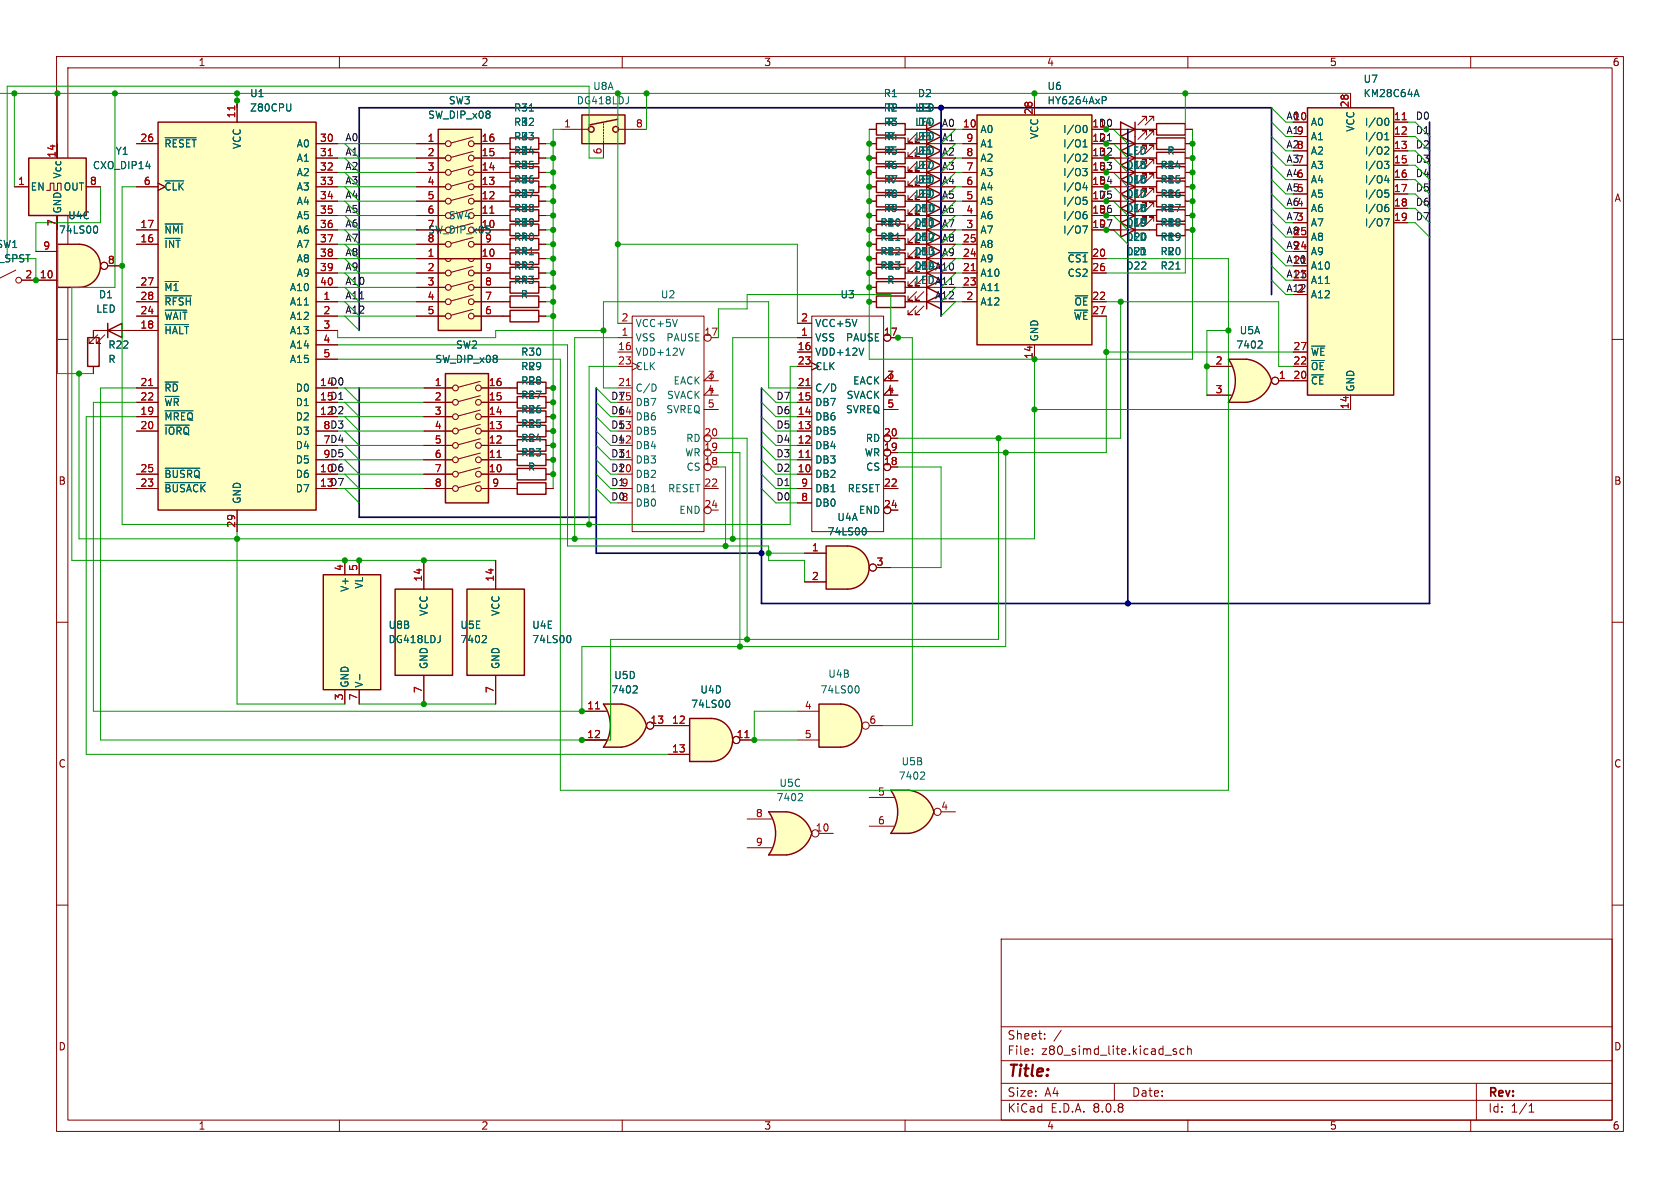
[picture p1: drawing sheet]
<svg xmlns="http://www.w3.org/2000/svg" width="297mm" height="210mm" viewBox="0 0 297 210" stroke-linecap="round" stroke-linejoin="round" font-family="sans-serif">
<defs><g id="words">
<text font-size="2.8" fill="#840000" x="178" y="190.9">Title:</text>
<g font-size="2.1" fill="#840000">
<text x="178" y="184">Sheet:</text>
<text x="178" y="186.7">File:</text>
<text x="184.1" y="186.7">z80_simd_lite.kicad_sch</text>
<text x="178" y="196.9">KiCad</text>
<text x="178" y="194.1">Size:</text>
<text x="184.7" y="194.1">A4</text>
<text x="185.7" y="196.9">E.D.A.</text>
<text x="193.3" y="196.9">8.0.8</text>
<text x="200" y="194.1">Date:</text>
<text x="263" y="194.3">Rev:</text>
<text x="263" y="196.9">Id:</text>
<text x="267.1" y="196.9">1/1</text>
</g>
<g font-size="1.8" fill="#840000">
<text x="35" y="11.9">1</text>
<text x="85" y="11.9">2</text>
<text x="135" y="11.9">3</text>
<text x="185" y="11.9">4</text>
<text x="235" y="11.9">5</text>
<text x="285" y="11.9">6</text>
<text x="161.7" y="22.5">LED</text>
<text x="166.4" y="22.5">A0</text>
<text x="161.7" y="25">LED</text>
<text x="166.4" y="27.6">A2</text>
<text x="166.4" y="35.2">A5</text>
<text x="166.4" y="32.7">A4</text>
<text x="166.4" y="30.1">A3</text>
<text x="285.3" y="35.9">A</text>
<text x="166.4" y="40.3">A7</text>
<text x="166.4" y="37.8">A6</text>
<text x="161.6" y="42.8">D12</text>
<text x="161.6" y="45.3">D13</text>
<text x="166.4" y="42.8">A8</text>
<text x="166.4" y="45.4">A9</text>
<text x="10.3" y="85.9">B</text>
<text x="285.3" y="85.9">B</text>
<text x="10.3" y="135.9">C</text>
<text x="285.3" y="135.9">C</text>
<text x="10.3" y="185.9">D</text>
<text x="285.3" y="185.9">D</text>
<text x="35" y="199.9">1</text>
<text x="85" y="199.9">2</text>
<text x="135" y="199.9">3</text>
<text x="185" y="199.9">4</text>
<text x="235" y="199.9">5</text>
<text x="285" y="199.9">6</text>
</g>
<g font-size="1.8" fill="#006464">
<text x="44.1" y="17.4">U1</text>
<text x="104.8" y="16.1">U8A</text>
<text x="156.1" y="17.4">R1</text>
<text x="162.2" y="17.4">D2</text>
<text x="185.1" y="16.1">U6</text>
<text x="241" y="14.8">U7</text>
<text x="241" y="17.4">KM28C64A</text>
<text x="44.1" y="19.9">Z80CPU</text>
<text x="75.6" y="21.2">SW_DIP_x08</text>
<text x="79.2" y="18.6">SW3</text>
<text x="90.8" y="22.5">R32</text>
<text x="90.8" y="19.9">R31</text>
<text x="92" y="22.5">R</text>
<text x="101.9" y="18.6">DG418LDJ</text>
<text x="156.7" y="19.9">R</text>
<text x="156.7" y="22.5">R</text>
<text x="161.7" y="19.9">LED</text>
<text x="162.2" y="22.5">D4</text>
<text x="162.2" y="19.9">D3</text>
<text x="173.2" y="23.7">A0</text>
<text x="185.1" y="18.6">HY6264AxP</text>
<text x="187.9" y="23.7">I/O0</text>
<text x="231.6" y="22.5">A0</text>
<text x="239.6" y="23.4" transform="rotate(-90 239.6 23.4)">VCC</text>
<text x="241.2" y="22.5">I/O0</text>
<text x="20.3" y="27.6">Y1</text>
<text x="29" y="26.3">~{RESET}</text>
<text x="42.8" y="26.4" transform="rotate(-90 42.8 26.4)">VCC</text>
<text x="52.4" y="26.3">A0</text>
<text x="52.4" y="28.8">A1</text>
<text x="90.8" y="27.5">R34</text>
<text x="90.8" y="25">R33</text>
<text x="92" y="25">R</text>
<text x="92" y="27.5">R</text>
<text x="156.7" y="25">R</text>
<text x="156.7" y="27.5">R</text>
<text x="161.7" y="27.5">LED</text>
<text x="162.2" y="27.5">D6</text>
<text x="162.2" y="25">D5</text>
<text x="173.2" y="28.8">A2</text>
<text x="173.2" y="26.3">A1</text>
<text x="183.7" y="24.7" transform="rotate(-90 183.7 24.7)">VCC</text>
<text x="187.9" y="26.3">I/O1</text>
<text x="187.9" y="28.8">I/O2</text>
<text x="199.2" y="27.5">LED</text>
<text x="206.3" y="27.5">R</text>
<text x="231.6" y="27.5">A2</text>
<text x="231.6" y="25">A1</text>
<text x="241.2" y="25">I/O1</text>
<text x="241.2" y="27.5">I/O2</text>
<text x="5.3" y="33.9">EN</text>
<text x="10.3" y="35.9">A</text>
<text x="11" y="31.7" transform="rotate(-90 11 31.7)">Vcc</text>
<text x="11.2" y="33.9">OUT</text>
<text x="16.3" y="30.1">CXO_DIP14</text>
<text x="29" y="33.9">~{CLK}</text>
<text x="52.4" y="31.3">A2</text>
<text x="52.4" y="33.9">A3</text>
<text x="90.8" y="32.6">R36</text>
<text x="90.8" y="35.2">R37</text>
<text x="90.8" y="30.1">R35</text>
<text x="92" y="30.1">R</text>
<text x="92" y="35.2">R</text>
<text x="92" y="32.6">R</text>
<text x="156.7" y="35.2">R</text>
<text x="156.7" y="32.6">R</text>
<text x="156.7" y="30.1">R</text>
<text x="161.7" y="30.1">LED</text>
<text x="161.7" y="32.6">LED</text>
<text x="161.7" y="35.2">LED</text>
<text x="162.2" y="30.1">D7</text>
<text x="162.2" y="32.6">D8</text>
<text x="162.2" y="35.2">D9</text>
<text x="173.2" y="33.9">A4</text>
<text x="173.2" y="31.3">A3</text>
<text x="187.9" y="31.3">I/O3</text>
<text x="187.9" y="33.9">I/O4</text>
<text x="199" y="35.2">D17</text>
<text x="199" y="32.6">D16</text>
<text x="199" y="30.1">D15</text>
<text x="205.1" y="35.2">R16</text>
<text x="205.1" y="32.6">R15</text>
<text x="205.1" y="30.1">R14</text>
<text x="206.3" y="32.6">R</text>
<text x="206.3" y="35.2">R</text>
<text x="206.3" y="30.1">R</text>
<text x="231.6" y="35.2">A5</text>
<text x="231.6" y="32.6">A4</text>
<text x="231.6" y="30.1">A3</text>
<text x="241.2" y="30.1">I/O3</text>
<text x="241.2" y="32.6">I/O4</text>
<text x="241.2" y="35.2">I/O5</text>
<text x="10.3" y="41.5">74LS00</text>
<text x="11" y="37.8" transform="rotate(-90 11 37.8)">GND</text>
<text x="12" y="39">U4C</text>
<text x="29" y="41.5">~{NMI}</text>
<text x="52.4" y="36.4">A4</text>
<text x="52.4" y="39">A5</text>
<text x="52.4" y="41.5">A6</text>
<text x="75.6" y="41.5">SW_DIP_x05</text>
<text x="79.2" y="39">SW4</text>
<text x="90.8" y="37.7">R38</text>
<text x="90.8" y="40.2">R39</text>
<text x="92" y="37.7">R</text>
<text x="92" y="40.2">R</text>
<text x="155.5" y="40.2">R10</text>
<text x="156.7" y="40.2">R</text>
<text x="156.7" y="37.7">R</text>
<text x="161.6" y="40.2">D11</text>
<text x="161.6" y="37.7">D10</text>
<text x="161.7" y="40.2">LED</text>
<text x="173.2" y="41.5">A7</text>
<text x="173.2" y="39">A6</text>
<text x="173.2" y="36.4">A5</text>
<text x="187.9" y="36.4">I/O5</text>
<text x="187.9" y="39">I/O6</text>
<text x="187.9" y="41.5">I/O7</text>
<text x="199" y="40.2">D19</text>
<text x="199" y="37.7">D18</text>
<text x="205.1" y="37.7">R17</text>
<text x="205.1" y="40.2">R18</text>
<text x="206.3" y="37.7">R</text>
<text x="206.3" y="40.2">R</text>
<text x="231.6" y="40.2">A7</text>
<text x="231.6" y="37.7">A6</text>
<text x="241.2" y="37.7">I/O6</text>
<text x="241.2" y="40.2">I/O7</text>
<text x="-.8" y="44">SW1</text>
<text x="-.1" y="46.6">_SPST</text>
<text x="29" y="44">~{INT}</text>
<text x="52.4" y="44">A7</text>
<text x="52.4" y="46.6">A8</text>
<text x="90.8" y="45.3">R41</text>
<text x="90.8" y="42.8">R40</text>
<text x="90.8" y="47.9">R42</text>
<text x="92" y="47.9">R</text>
<text x="92" y="45.3">R</text>
<text x="92" y="42.8">R</text>
<text x="155.5" y="45.3">R12</text>
<text x="155.5" y="42.8">R11</text>
<text x="155.5" y="47.9">R13</text>
<text x="156.7" y="42.8">R</text>
<text x="156.7" y="47.9">R</text>
<text x="156.7" y="45.3">R</text>
<text x="161.6" y="47.9">D14</text>
<text x="173.2" y="46.6">A9</text>
<text x="173.2" y="44">A8</text>
<text x="188.6" y="46.6">~{CS1}</text>
<text x="199" y="47.9">D22</text>
<text x="199" y="45.3">D21</text>
<text x="199" y="42.8">D20</text>
<text x="199.2" y="45.3">LED</text>
<text x="205.1" y="45.3">R20</text>
<text x="205.1" y="47.9">R21</text>
<text x="205.1" y="42.8">R19</text>
<text x="206.3" y="42.8">R</text>
<text x="206.3" y="45.3">R</text>
<text x="231.6" y="47.9">A10</text>
<text x="231.6" y="45.3">A9</text>
<text x="231.6" y="42.8">A8</text>
<text x="17.4" y="52.9">D1</text>
<text x="29" y="51.7">~{M1}</text>
<text x="51.2" y="51.7">A10</text>
<text x="52.4" y="49.1">A9</text>
<text x="90.8" y="50.4">R43</text>
<text x="92" y="52.9">R</text>
<text x="92" y="50.4">R</text>
<text x="116.7" y="52.9">U2</text>
<text x="148.5" y="52.9">U3</text>
<text x="156.7" y="50.4">R</text>
<text x="161.7" y="50.4">LED</text>
<text x="173.2" y="49.1">A10</text>
<text x="173.2" y="51.7">A11</text>
<text x="188.6" y="49.1">CS2</text>
<text x="231.6" y="52.9">A12</text>
<text x="231.6" y="50.4">A11</text>
<text x="16.9" y="55.5">LED</text>
<text x="29" y="59.3">~{HALT}</text>
<text x="29" y="56.7">~{WAIT}</text>
<text x="29" y="54.2">~{RFSH}</text>
<text x="51.2" y="54.2">A11</text>
<text x="51.2" y="56.7">A12</text>
<text x="51.2" y="59.3">A13</text>
<text x="112.3" y="58">VCC+5V</text>
<text x="144" y="58">VCC+5V</text>
<text x="173.2" y="54.2">A12</text>
<text x="189.7" y="56.7">~{WE}</text>
<text x="189.8" y="54.2">~{OE}</text>
<text x="219.1" y="59.3">U5A</text>
<text x="19.1" y="61.8">R22</text>
<text x="19.1" y="64.4">R</text>
<text x="51.2" y="61.8">A14</text>
<text x="51.2" y="64.4">A15</text>
<text x="76.9" y="64.4">SW_DIP_x08</text>
<text x="80.5" y="61.8">SW2</text>
<text x="92" y="63.1">R30</text>
<text x="92" y="65.6">R29</text>
<text x="93.2" y="65.6">R</text>
<text x="112.3" y="60.6">VSS</text>
<text x="112.3" y="63.1">VDD+12V</text>
<text x="112.3" y="65.6">CLK</text>
<text x="117.7" y="60.6">PAUSE</text>
<text x="144" y="60.6">VSS</text>
<text x="144" y="63.1">VDD+12V</text>
<text x="144" y="65.6">CLK</text>
<text x="149.5" y="60.6">PAUSE</text>
<text x="183.7" y="60.5" transform="rotate(-90 183.7 60.5)">GND</text>
<text x="218.5" y="61.8">7402</text>
<text x="231.6" y="65.6">~{OE}</text>
<text x="231.6" y="63.1">~{WE}</text>
<text x="29" y="69.4">~{RD}</text>
<text x="29" y="72">~{WR}</text>
<text x="52.2" y="69.4">D0</text>
<text x="52.2" y="72">D1</text>
<text x="92" y="68.2">R28</text>
<text x="92" y="70.7">R27</text>
<text x="93.2" y="68.2">R</text>
<text x="93.2" y="70.7">R</text>
<text x="112.3" y="72">DB7</text>
<text x="112.3" y="69.4">C/D</text>
<text x="117.8" y="70.7">SVACK</text>
<text x="119" y="68.2">EACK</text>
<text x="144" y="72">DB7</text>
<text x="144" y="69.4">C/D</text>
<text x="149.6" y="70.7">SVACK</text>
<text x="150.7" y="68.2">EACK</text>
<text x="231.6" y="68.2">~{CE}</text>
<text x="239.6" y="69.3" transform="rotate(-90 239.6 69.3)">GND</text>
<text x="29" y="74.5">~{MREQ}</text>
<text x="29" y="77.1">~{IORQ}</text>
<text x="52.2" y="74.5">D2</text>
<text x="52.2" y="77.1">D3</text>
<text x="92" y="75.8">R25</text>
<text x="92" y="73.3">R26</text>
<text x="93.2" y="73.3">R</text>
<text x="93.2" y="75.8">R</text>
<text x="112.3" y="77.1">DB5</text>
<text x="112.3" y="74.5">DB6</text>
<text x="117.7" y="73.3">SVREQ</text>
<text x="144" y="77.1">DB5</text>
<text x="144" y="74.5">DB6</text>
<text x="149.5" y="73.3">SVREQ</text>
<text x="52.2" y="79.6">D4</text>
<text x="52.2" y="82.1">D5</text>
<text x="92" y="80.9">R23</text>
<text x="92" y="78.3">R24</text>
<text x="93.2" y="83.4">R</text>
<text x="93.2" y="78.3">R</text>
<text x="93.2" y="80.9">R</text>
<text x="112.3" y="82.1">DB3</text>
<text x="112.3" y="79.6">DB4</text>
<text x="121" y="80.9">WR</text>
<text x="121.2" y="78.3">RD</text>
<text x="121.3" y="83.4">CS</text>
<text x="144" y="82.1">DB3</text>
<text x="144" y="79.6">DB4</text>
<text x="152.8" y="80.9">WR</text>
<text x="153" y="78.3">RD</text>
<text x="153" y="83.4">CS</text>
<text x="29" y="87.2">~{BUSACK}</text>
<text x="29" y="84.7">~{BUSRQ}</text>
<text x="42.8" y="89.2" transform="rotate(-90 42.8 89.2)">GND</text>
<text x="52.2" y="84.7">D6</text>
<text x="52.2" y="87.2">D7</text>
<text x="112.3" y="84.7">DB2</text>
<text x="112.3" y="89.8">DB0</text>
<text x="112.3" y="87.2">DB1</text>
<text x="118" y="87.2">RESET</text>
<text x="144" y="84.7">DB2</text>
<text x="144" y="89.8">DB0</text>
<text x="144" y="87.2">DB1</text>
<text x="149.8" y="87.2">RESET</text>
<text x="120" y="91">END</text>
<text x="146.2" y="94.8">74LS00</text>
<text x="147.9" y="92.3">U4A</text>
<text x="151.7" y="91">END</text>
<text x="61.8" y="104.7" transform="rotate(-90 61.8 104.7)">V+</text>
<text x="64.4" y="104.2" transform="rotate(-90 64.4 104.2)">VL</text>
<text x="68.6" y="111.4">U8B</text>
<text x="68.6" y="113.9">DG418LDJ</text>
<text x="75.8" y="109" transform="rotate(-90 75.8 109)">VCC</text>
<text x="81.3" y="111.4">U5E</text>
<text x="81.3" y="113.9">7402</text>
<text x="88.5" y="109" transform="rotate(-90 88.5 109)">VCC</text>
<text x="94" y="111.4">U4E</text>
<text x="94" y="113.9">74LS00</text>
<text x="75.8" y="118.4" transform="rotate(-90 75.8 118.4)">GND</text>
<text x="88.5" y="118.4" transform="rotate(-90 88.5 118.4)">GND</text>
<text x="146.3" y="120">U4B</text>
<text x="61.8" y="121.7" transform="rotate(-90 61.8 121.7)">GND</text>
<text x="64.4" y="121.7" transform="rotate(-90 64.4 121.7)">V-</text>
<text x="108" y="122.8">7402</text>
<text x="108.5" y="120.2">U5D</text>
<text x="122.1" y="125.3">74LS00</text>
<text x="123.7" y="122.8">U4D</text>
<text x="144.9" y="122.8">74LS00</text>
<text x="159.3" y="135.5">U5B</text>
<text x="137.2" y="141.8">7402</text>
<text x="137.7" y="139.3">U5C</text>
<text x="158.8" y="138">7402</text>
</g>
<g font-size="1.8" fill="#a90000">
<text x="41.7" y="21" transform="rotate(-90 41.7 21)">11</text>
<text x="99.6" y="22.6">1</text>
<text x="112.3" y="22.6">8</text>
<text x="170.1" y="22.6">10</text>
<text x="182.6" y="20.4" transform="rotate(-90 182.6 20.4)">28</text>
<text x="193" y="22.6">11</text>
<text x="194.2" y="22.5">D0</text>
<text x="228.6" y="21.3">10</text>
<text x="229.2" y="23.9">9</text>
<text x="238.5" y="19.1" transform="rotate(-90 238.5 19.1)">28</text>
<text x="246.3" y="21.3">11</text>
<text x="246.3" y="23.9">12</text>
<text x="9.9" y="28" transform="rotate(-90 9.9 28)">14</text>
<text x="24.7" y="25.1">26</text>
<text x="56.5" y="25.1">30</text>
<text x="56.5" y="27.7">31</text>
<text x="75.5" y="25.1">1</text>
<text x="75.5" y="27.7">2</text>
<text x="85" y="27.7">15</text>
<text x="85" y="25.1">16</text>
<text x="106.4" y="27.4" transform="rotate(-90 106.4 27.4)">6</text>
<text x="170.7" y="27.7">8</text>
<text x="170.7" y="25.1">9</text>
<text x="193" y="25.1">12</text>
<text x="193" y="27.7">13</text>
<text x="229.2" y="29">7</text>
<text x="229.2" y="26.4">8</text>
<text x="246.3" y="26.4">13</text>
<text x="246.3" y="29">15</text>
<text x="3.1" y="32.8">1</text>
<text x="15.8" y="32.8">8</text>
<text x="25.3" y="32.8">6</text>
<text x="56.5" y="30.2">32</text>
<text x="56.5" y="32.8">33</text>
<text x="56.5" y="35.3">34</text>
<text x="75.5" y="30.2">3</text>
<text x="75.5" y="32.8">4</text>
<text x="75.5" y="35.3">5</text>
<text x="85" y="35.3">12</text>
<text x="85" y="32.8">13</text>
<text x="85" y="30.2">14</text>
<text x="170.7" y="35.3">5</text>
<text x="170.7" y="32.8">6</text>
<text x="170.7" y="30.2">7</text>
<text x="193" y="30.2">15</text>
<text x="193" y="32.8">16</text>
<text x="193" y="35.3">17</text>
<text x="229.2" y="34">5</text>
<text x="229.2" y="31.5">6</text>
<text x="246.3" y="31.5">16</text>
<text x="246.3" y="34">17</text>
<text x="9.9" y="40.1" transform="rotate(-90 9.9 40.1)">7</text>
<text x="24.7" y="40.4">17</text>
<text x="56.5" y="37.8">35</text>
<text x="56.5" y="40.4">36</text>
<text x="75.5" y="37.8">6</text>
<text x="75.5" y="40.4">7</text>
<text x="85" y="40.4">10</text>
<text x="85" y="37.8">11</text>
<text x="170.7" y="40.4">3</text>
<text x="170.7" y="37.8">4</text>
<text x="193" y="37.8">18</text>
<text x="193" y="40.4">19</text>
<text x="228.6" y="41.7">25</text>
<text x="229.2" y="39.1">3</text>
<text x="229.2" y="36.6">4</text>
<text x="246.3" y="36.6">18</text>
<text x="246.3" y="39.1">19</text>
<text x="7.5" y="44.2">9</text>
<text x="19" y="46.7">8</text>
<text x="24.7" y="42.9">16</text>
<text x="56.5" y="42.9">37</text>
<text x="56.5" y="45.5">38</text>
<text x="75.5" y="45.5">1</text>
<text x="75.5" y="42.9">8</text>
<text x="85" y="45.5">10</text>
<text x="85.7" y="42.9">9</text>
<text x="170.1" y="45.5">24</text>
<text x="170.1" y="42.9">25</text>
<text x="193" y="45.5">20</text>
<text x="227.3" y="46.6">A10</text>
<text x="228.6" y="46.7">21</text>
<text x="228.6" y="44.2">24</text>
<text x="4.4" y="49.3">2</text>
<text x="6.9" y="49.3">10</text>
<text x="24.7" y="50.5">27</text>
<text x="24.7" y="53.1">28</text>
<text x="56.5" y="48">39</text>
<text x="56.5" y="50.5">40</text>
<text x="57.1" y="53.1">1</text>
<text x="75.5" y="48">2</text>
<text x="75.5" y="50.5">3</text>
<text x="75.5" y="53.1">4</text>
<text x="85.7" y="53.1">7</text>
<text x="85.7" y="50.5">8</text>
<text x="85.7" y="48">9</text>
<text x="170.1" y="48">21</text>
<text x="170.1" y="50.5">23</text>
<text x="170.7" y="53.1">2</text>
<text x="193" y="53.1">22</text>
<text x="193" y="48">26</text>
<text x="228.6" y="49.3">23</text>
<text x="229.2" y="51.8">2</text>
<text x="24.7" y="58.2">18</text>
<text x="24.7" y="55.6">24</text>
<text x="57.1" y="55.6">2</text>
<text x="57.1" y="58.2">3</text>
<text x="75.5" y="55.6">5</text>
<text x="85.7" y="55.6">6</text>
<text x="109.8" y="59.4">1</text>
<text x="109.8" y="56.9">2</text>
<text x="124.4" y="59.4">17</text>
<text x="141.5" y="59.4">1</text>
<text x="141.5" y="56.9">2</text>
<text x="156.2" y="59.4">17</text>
<text x="193" y="55.6">27</text>
<text x="57.1" y="60.7">4</text>
<text x="57.1" y="63.2">5</text>
<text x="109.2" y="62">16</text>
<text x="109.2" y="64.5">23</text>
<text x="140.9" y="62">16</text>
<text x="140.9" y="64.5">23</text>
<text x="182.6" y="63.5" transform="rotate(-90 182.6 63.5)">14</text>
<text x="214.8" y="64.5">2</text>
<text x="228.6" y="64.5">22</text>
<text x="228.6" y="62">27</text>
<text x="24.7" y="68.3">21</text>
<text x="24.7" y="70.9">22</text>
<text x="56.5" y="68.3">14</text>
<text x="56.5" y="70.9">15</text>
<text x="76.8" y="68.3">1</text>
<text x="76.8" y="70.9">2</text>
<text x="86.3" y="70.9">15</text>
<text x="86.3" y="68.3">16</text>
<text x="109.2" y="68.3">21</text>
<text x="125" y="67.1">3</text>
<text x="125" y="69.6">4</text>
<text x="140.9" y="70.9">15</text>
<text x="140.9" y="68.3">21</text>
<text x="156.8" y="67.1">3</text>
<text x="156.8" y="69.6">4</text>
<text x="214.8" y="69.6">3</text>
<text x="226" y="67.1">1</text>
<text x="228.6" y="67.1">20</text>
<text x="24.7" y="73.4">19</text>
<text x="24.7" y="75.9">20</text>
<text x="56.5" y="73.4">12</text>
<text x="57.1" y="75.9">8</text>
<text x="76.8" y="73.4">3</text>
<text x="76.8" y="75.9">4</text>
<text x="86.3" y="75.9">13</text>
<text x="86.3" y="73.4">14</text>
<text x="124.4" y="77.2">20</text>
<text x="125" y="72.1">5</text>
<text x="140.9" y="75.9">13</text>
<text x="140.9" y="73.4">14</text>
<text x="156.2" y="77.2">20</text>
<text x="156.8" y="72.1">5</text>
<text x="238.5" y="72.4" transform="rotate(-90 238.5 72.4)">14</text>
<text x="24.7" y="83.6">25</text>
<text x="56.5" y="83.6">10</text>
<text x="57.1" y="78.5">7</text>
<text x="57.1" y="81">9</text>
<text x="76.8" y="78.5">5</text>
<text x="76.8" y="81">6</text>
<text x="76.8" y="83.6">7</text>
<text x="86.3" y="83.6">10</text>
<text x="86.3" y="81">11</text>
<text x="86.3" y="78.5">12</text>
<text x="124.4" y="82.3">18</text>
<text x="124.4" y="79.8">19</text>
<text x="140.9" y="83.6">10</text>
<text x="140.9" y="81">11</text>
<text x="140.9" y="78.5">12</text>
<text x="156.2" y="82.3">18</text>
<text x="156.2" y="79.8">19</text>
<text x="24.7" y="86.1">23</text>
<text x="56.5" y="86.1">13</text>
<text x="76.8" y="86.1">8</text>
<text x="86.9" y="86.1">9</text>
<text x="124.4" y="86.1">22</text>
<text x="124.4" y="89.9">24</text>
<text x="141.5" y="88.6">8</text>
<text x="141.5" y="86.1">9</text>
<text x="156.2" y="86.1">22</text>
<text x="156.2" y="89.9">24</text>
<text x="41.7" y="93.4" transform="rotate(-90 41.7 93.4)">29</text>
<text x="60.7" y="101" transform="rotate(-90 60.7 101)">4</text>
<text x="63.2" y="101" transform="rotate(-90 63.2 101)">5</text>
<text x="143.4" y="97.5">1</text>
<text x="154.9" y="100.1">3</text>
<text x="74.7" y="102.9" transform="rotate(-90 74.7 102.9)">14</text>
<text x="87.4" y="102.9" transform="rotate(-90 87.4 102.9)">14</text>
<text x="143.4" y="102.6">2</text>
<text x="60.7" y="123.9" transform="rotate(-90 60.7 123.9)">3</text>
<text x="63.2" y="123.9" transform="rotate(-90 63.2 123.9)">7</text>
<text x="74.7" y="122.6" transform="rotate(-90 74.7 122.6)">7</text>
<text x="87.4" y="122.6" transform="rotate(-90 87.4 122.6)">7</text>
<text x="103.7" y="125.5">11</text>
<text x="142.2" y="125.5">4</text>
<text x="103.7" y="130.6">12</text>
<text x="114.9" y="128">13</text>
<text x="118.7" y="128">12</text>
<text x="130.1" y="130.6">11</text>
<text x="142.2" y="130.6">5</text>
<text x="153.6" y="128">6</text>
<text x="118.7" y="133.1">13</text>
<text x="155.1" y="140.7">5</text>
<text x="166.3" y="143.3">4</text>
<text x="133.5" y="144.5">8</text>
<text x="133.5" y="149.6">9</text>
<text x="144.1" y="147.1">10</text>
<text x="155.1" y="145.8">6</text>
</g>
<g font-size="1.8" fill="#009600">
<text x="227.3" y="21.2">A0</text>
<text x="227.3" y="23.8">A19</text>
<text x="194.2" y="27.6">D2</text>
<text x="227.3" y="26.3">A28</text>
<text x="227.3" y="28.9">A37</text>
<text x="61" y="30.1">A2</text>
<text x="61" y="32.7">A3</text>
<text x="61" y="35.2">A4</text>
<text x="194.2" y="35.2">D5</text>
<text x="194.2" y="32.7">D4</text>
<text x="194.2" y="30.1">D3</text>
<text x="227.3" y="31.4">A46</text>
<text x="227.3" y="33.9">A55</text>
<text x="61" y="37.8">A5</text>
<text x="61" y="40.3">A6</text>
<text x="194.2" y="40.3">D7</text>
<text x="194.2" y="37.8">D6</text>
<text x="227.3" y="36.5">A64</text>
<text x="227.3" y="39">A73</text>
<text x="227.3" y="41.6">A8</text>
<text x="61" y="45.4">A8</text>
<text x="61" y="47.9">A9</text>
<text x="61" y="42.8">A7</text>
<text x="227.3" y="44.1">A9</text>
<text x="61" y="50.5">A10</text>
<text x="61" y="53">A11</text>
<text x="227.3" y="49.2">A11</text>
<text x="227.3" y="51.7">A12</text>
<text x="61" y="55.5">A12</text>
<text x="56.5" y="68.3">14D0</text>
<text x="107.9" y="70.8">D7</text>
<text x="56.5" y="73.4">12D2</text>
<text x="57.1" y="75.9">8D3</text>
<text x="107.9" y="73.3">D6</text>
<text x="107.9" y="75.9">D5</text>
<text x="56.5" y="83.6">10D6</text>
<text x="57.1" y="78.5">7D4</text>
<text x="57.1" y="81">9D5</text>
<text x="107.9" y="80.9">D3</text>
<text x="107.9" y="83.5">D2</text>
<text x="107.9" y="78.4">D4</text>
<text x="56.5" y="86.1">13D7</text>
<text x="107.9" y="88.6">D08</text>
<text x="107.9" y="86">D19</text>
</g>
<g font-size="1.8" fill="#0f0f0f">
<text x="250.2" y="21.2">D0</text>
<text x="250.2" y="23.8">D1</text>
<text x="61" y="27.6">A1</text>
<text x="61" y="25.1">A0</text>
<text x="166.4" y="25.1">A1</text>
<text x="194.2" y="25.1">D1</text>
<text x="250.2" y="28.9">D3</text>
<text x="250.2" y="26.3">D2</text>
<text x="250.2" y="31.4">D4</text>
<text x="250.2" y="33.9">D5</text>
<text x="250.2" y="36.5">D6</text>
<text x="250.2" y="39">D7</text>
<text x="161.7" y="47.9">LEDA10</text>
<text x="161.7" y="50.4">LEDA11</text>
<text x="165.2" y="53">A12</text>
<text x="56.5" y="70.9">15D1</text>
<text x="109.2" y="70.9">15</text>
<text x="137.2" y="70.8">D7</text>
<text x="109.2" y="75.9">13</text>
<text x="109.2" y="73.4">14</text>
<text x="137.2" y="75.9">D5</text>
<text x="137.2" y="73.3">D6</text>
<text x="109.2" y="83.6">10</text>
<text x="109.2" y="81">11</text>
<text x="109.2" y="78.5">12</text>
<text x="137.2" y="83.5">D2</text>
<text x="137.2" y="80.9">D3</text>
<text x="137.2" y="78.4">D4</text>
<text x="137.2" y="86">D1</text>
<text x="137.2" y="88.6">D0</text>
</g>
</g></defs>
<g fill="none" stroke="#840000" stroke-width=".18">
<path d="M10 10h277v190h-277zM12 12h273v186h-273zM60 10v2M110 10v2M160 10v2M210 10v2M260 10v2M88.9 33h1.3M88.9 27.9h1.3M88.9 25.4h1.3M88.9 38.1h1.3M95.2 33h1.3"/>
<path d="M95.2 27.9h1.3M95.2 25.4h1.3M95.2 38.1h1.3M153.7 22.9h1.2M160 22.9h1.3M195.6 27.9h7.6M204 26.4v-.7h-.8h.8l-1.6 1.5M88.9 40.6h1.3M88.9 43.2h1.3M95.2 40.6h1.3M95.2 43.2h1.3M10 60h2"/>
<path d="M285 60h2M10 110h2M285 110h2M10 160h2M177 166h108v32h-108zM285 160h2M60 198v2M110 198v2M160 198v2M177 194.5h108M177 191.5h108M177 187.5h108"/>
<path d="M177 181.5h108M182.5 186.3v.1M182.5 185.5v.1M184.7 183.6v.1M184.7 182.8v.1M187.6 182.1l-1.3 2M197 191.5v3M208 185.5l-.4-.1-.2 .2 .1 .2 .5 .2v.3h-.6M209.3 185.5l-.4-.1-.3 .3v.4l.1 .2h.6M210 184.9v1.5M210 185.5l.2-.1 .3 .1 .1 .9M210 198v2"/>
<path d="M260 198v2M261 191.5v6.5M270.3 196.6h.9M270.3 195.5l.4-.4v1.5"/>
</g>
<path d="M90.2 32h5v2h-5zM90.2 26.9h5v2.1h-5zM90.2 24.4h5v2h-5zM90.2 37.1h5v2h-5zM90.2 39.6h5v2.1h-5zM154.9 21.8h5.1v2.1h-5.1zM198.1 26.7l2.6 1.2-2.6 1.3zM200.7 26.7v2.5M90.2 42.2h5v2h-5z" fill="none" stroke="#840000" stroke-width=".25"/>
<path d="M93.6 19.6h.7" fill="none" stroke="#006464" stroke-width=".18"/>
<path d="M82.5 104.1h10.2v15.3h-10.2z" fill="#ffffc2"/>
<path d="M82.5 104.1h10.2v15.3h-10.2z" fill="none" stroke="#840000" stroke-width=".25"/>
<path d="M87.6 99.1v5M87.6 119.4v5.1" fill="none" stroke="#840000" stroke-width=".18"/>
<path d="M100.6 112.3a.79 .79 0 0 1 0 1.3" fill="none" stroke="#006464" stroke-width=".18"/>
<path d="M69.8 104.1h10.2v15.3h-10.2z" fill="#ffffc2"/>
<path d="M69.8 104.1h10.2v15.3h-10.2z" fill="none" stroke="#840000" stroke-width=".25"/>
<path d="M74.9 99.1v5M74.9 119.4v5.1" fill="none" stroke="#840000" stroke-width=".18"/>
<path d="M85.7 112.3l.3 .3-.1 .3-.7 .7h.8" fill="none" stroke="#006464" stroke-width=".18"/>
<path d="M57.1 101.6h10.2v20.3h-10.2z" fill="#ffffc2"/>
<g fill="none" stroke="#840000" stroke-width=".25">
<path d="M154.9 39.6h5.1v2.1h-5.1zM154.9 37.1h5.1v2h-5.1zM154.9 34.5h5.1v2.1h-5.1zM154.9 32h5.1v2h-5.1zM163.8 22.9l2.6-1.3v2.5zM163.8 33l2.6-1.2v2.5zM163.8 35.6l2.6-1.3v2.5zM163.8 21.6v2.5M163.8 31.8v5M204.5 26.9h5v2.1h-5zM154.9 42.2h5.1v2h-5.1zM154.9 44.7h5.1v2h-5.1z"/>
<path d="M154.9 49.8h5.1v2h-5.1zM57.1 101.6h10.2v20.3h-10.2z"/>
</g>
<g fill="none" stroke="#840000" stroke-width=".18">
<path d="M153.7 38.1h1.2M153.7 35.6h1.2M153.7 33h1.2M160 38.1h1.3M160 35.6h1.3M160 33h1.3M162.1 23.6l-1.6 1.5h.8h-.8v-.7M162.1 33.8l-1.6 1.5h.8h-.8v-.8M162.1 36.3l-1.6 1.5h.8h-.8v-.7M163.8 35.6h2.6M163.8 33h2.6M163.8 22.9h2.6"/>
<path d="M203.2 27.9h1.3M209.5 27.9h1.3M141 59.7h2.5M141 57.2h2.5M143.5 55.9h12.7v38.1h-12.7zM153.7 43.2h1.2M153.7 45.7h1.2M153.7 40.6h1.2M153.7 50.8h1.2M157.5 59.7h1.2M160 43.2h1.3M160 45.7h1.3"/>
<path d="M160 40.6h1.3M160 50.8h1.3M141 78.7h2.5M141 76.2h2.5M141 73.7h2.5M141 71.1h2.5M141 62.2h2.5M141 68.6h2.5M141 64.8h2.5M156.2 69.9h2.5M156.2 72.4h2.5M157.5 67.3v-1.3l-1.3 1.3h2.5"/>
<path d="M157.5 77.5h1.2M61 99.1v2.5M63.5 99.1v2.5M141 83.8h2.5M141 81.3h2.5M141 86.4h2.5M141 88.9h2.5M156.2 86.4h2.5M157.5 82.6h1.2M157.5 80h1.2M157.5 90.2h1.2M61 121.9v2.6"/>
<path d="M63.5 121.9v2.6"/>
<circle cx="156.8" cy="59.7" r=".63"/>
<circle cx="156.8" cy="77.5" r=".63"/>
<circle cx="156.8" cy="80" r=".63"/>
<circle cx="156.8" cy="90.2" r=".63"/>
<circle cx="156.8" cy="82.5" r=".63"/>
</g>
<path d="M147.5 68l.2 .4-.2 .7M152.7 61.5l-.4 1.3M63.6 119.2v1" fill="none" stroke="#006464" stroke-width=".18"/>
<path d="M142.5 68.2h.7M142.5 80.9h.7" fill="none" stroke="#a90000" stroke-width=".18"/>
<path d="M219.8 66l5 1.3a5.2 5.2 0 0 1-4.4 3.8z" fill="#ffffc2" stroke="#ffffc2" stroke-width=".18"/>
<path d="M217.2 71.1h3.1M217.2 63.5h3.1" fill="none" stroke="#ffffc2" stroke-width=".18"/>
<path d="M217.2 63.5h3.1v7.6h-3.1a6.7 6.7 0 0 0 0-7.6z" fill="#ffffc2"/>
<g fill="#ffffc2" stroke="#ffffc2" stroke-width=".18">
<path d="M220.4 63.5a5.1 5.1 0 0 1 4.4 3.8l-5 1.3z"/>
<path d="M125.7 127a3.8 3.8 0 0 1 3.8 3.8 3.8 3.8 0 0 1-3.8 3.8z"/>
</g>
<path d="M163.8 38.1l2.6-1.3v2.6zM163.8 36.8v2.6M154.9 47.2h5.1v2.1h-5.1zM154.9 52.3h5.1v2.1h-5.1zM163.8 48.3l2.6-1.3v2.5zM163.8 47v2.5M217.2 63.5h3.1a5.1 5.1 0 0 1 4.5 3.8 5.2 5.2 0 0 1-4.4 3.8h-3.2a6.6 6.6 0 0 0 0-7.6z" fill="none" stroke="#840000" stroke-width=".25"/>
<g fill="none" stroke="#840000" stroke-width=".18">
<path d="M162.1 38.9l-1.6 1.5h.8h-.8v-.8M163.8 38.1h2.6M153.7 48.3h1.2M153.7 53.3h1.2M160 48.3h1.3M160 53.3h1.3M162.1 49l-1.6 1.5h.8h-.8v-.7M166.4 48.3h2.5M213.4 64.8h4.3M213.4 69.9h4.3M226.1 67.3h2.5"/>
<circle cx="225.4" cy="67.3" r=".63"/>
</g>
<path d="M158.4 42.5h.7M222.9 60.3l.3 .2-.1 .3-.7 .7h.8" fill="none" stroke="#006464" stroke-width=".18"/>
<path d="M121.9 127h3.8v7.6h-3.8z" fill="#ffffc2"/>
<path d="M121.9 127h3.8a3.8 3.8 0 0 1 3.8 3.8 3.8 3.8 0 0 1-3.8 3.8h-3.8z" fill="none" stroke="#840000" stroke-width=".25"/>
<g fill="none" stroke="#840000" stroke-width=".18">
<path d="M118.1 128.3h3.8M118.1 133.4h3.8M130.8 130.8h2.5"/>
<circle cx="130.2" cy="130.8" r=".63"/>
</g>
<path d="M131.7 130.4h.7" fill="none" stroke="#a90000" stroke-width=".18"/>
<path d="M128.7 123.8a.79 .79 0 0 1 0 1.2" fill="none" stroke="#006464" stroke-width=".18"/>
<path d="M109.3 126.9l5 1.4a5.2 5.2 0 0 1-4.4 3.8z" fill="#ffffc2" stroke="#ffffc2" stroke-width=".18"/>
<path d="M106.7 132.1h3.2M106.7 124.5h3.2" fill="none" stroke="#ffffc2" stroke-width=".18"/>
<path d="M106.7 124.5h3.2v7.6h-3.2a6.7 6.7 0 0 0 0-7.6z" fill="#ffffc2"/>
<path d="M109.9 124.5a5.1 5.1 0 0 1 4.4 3.8l-5 1.3z" fill="#ffffc2" stroke="#ffffc2" stroke-width=".18"/>
<path d="M106.7 124.5h3.2a5.1 5.1 0 0 1 4.4 3.8 5.2 5.2 0 0 1-4.4 3.8h-3.2a6.6 6.6 0 0 0 0-7.6z" fill="none" stroke="#840000" stroke-width=".25"/>
<g fill="none" stroke="#840000" stroke-width=".18">
<path d="M102.9 125.7h4.3M102.9 130.8h4.3M115.6 128.3h2.5"/>
<circle cx="114.9" cy="128.3" r=".63"/>
</g>
<path d="M105.3 125.3h.7" fill="none" stroke="#a90000" stroke-width=".18"/>
<path d="M112.4 121.2l.3 .3-.1 .3-.7 .7h.8" fill="none" stroke="#006464" stroke-width=".18"/>
<path d="M5.1 27.9h10.1v10.2h-10.1z" fill="#ffffc2"/>
<path d="M5.1 27.9h10.1v10.2h-10.1z" fill="none" stroke="#840000" stroke-width=".25"/>
<path d="M2.5 33h2.6M8.3 33.7h.6v-1.3h.6v1.3h.7v-1.3h.6v1.3M10.2 25.4v2.5M10.2 38.1v2.5M15.2 33h2.6" fill="none" stroke="#840000" stroke-width=".18"/>
<path d="M149.9 96.5a3.8 3.8 0 0 1 3.8 3.8 3.8 3.8 0 0 1-3.8 3.8z" fill="#ffffc2" stroke="#ffffc2" stroke-width=".18"/>
<path d="M146 96.5h3.9v7.6h-3.9z" fill="#ffffc2"/>
<path d="M163.8 39.4v7.6M163.8 40.6l2.6-1.2v2.5zM163.8 50.8l2.6-1.3v2.6zM163.8 45.7l2.6-1.2v2.5zM163.8 43.2l2.6-1.3v2.6zM163.8 49.5v2.6M91.4 85.3h5.1v2.1h-5.1zM146 96.5h3.9a3.8 3.8 0 0 1 3.8 3.8 3.8 3.8 0 0 1-3.8 3.8h-3.9z" fill="none" stroke="#840000" stroke-width=".25"/>
<g fill="none" stroke="#840000" stroke-width=".18">
<path d="M2.8 47.8l-2.8 1.4M3.8 49.5h2.5M162.1 41.4l-1.6 1.5h.8h-.8v-.7M162.1 51.6l-1.6 1.5h.8h-.8v-.8M162.1 46.5l-1.6 1.5h.8h-.8v-.8M162.1 43.9l-1.6 1.6h.8h-.8v-.8M163.3 51.6l-1.5 1.5h.8h-.8v-.8M163.8 40.6h2.6M163.8 45.7h2.6M163.8 43.2h2.6M166.4 50.8h2.5M90.2 86.4h1.2"/>
<path d="M96.5 86.4h1.3M142.2 97.8h3.8M142.2 102.9h3.8M154.9 100.3h2.6"/>
<circle cx="3.3" cy="49.5" r=".51"/>
<circle cx="154.3" cy="100.3" r=".63"/>
</g>
<path d="M152.8 93.3a.79 .79 0 0 1 0 1.3" fill="none" stroke="#006464" stroke-width=".18"/>
<path d="M14 43.2a3.8 3.8 0 0 1 3.8 3.8 3.8 3.8 0 0 1-3.8 3.8z" fill="#ffffc2" stroke="#ffffc2" stroke-width=".18"/>
<path d="M10.2 43.2h3.8v7.6h-3.8z" fill="#ffffc2"/>
<path d="M10.2 43.2h3.8a3.8 3.8 0 0 1 3.8 3.8 3.8 3.8 0 0 1-3.8 3.8h-3.8zM15.5 59.7h2v5.1h-2zM163.8 53.3l2.6-1.2v2.5zM163.8 52.1v2.5M91.4 67.6h5.1v2h-5.1zM91.4 70.1h5.1v2h-5.1zM91.4 72.6h5.1v2.1h-5.1zM91.4 75.2h5.1v2h-5.1z" fill="none" stroke="#840000" stroke-width=".25"/>
<g fill="none" stroke="#840000" stroke-width=".18">
<path d="M6.3 49.5h3.9M6.3 44.5h3.9M16.5 58.4v1.3M19 47h2.6M161.3 53.3h7.6M162.1 54.1l-1.6 1.5h.8h-.8v-.7M163.3 54.1l-1.5 1.5h.8h-.8v-.7M16.5 64.8v1.2M90.2 68.6h1.2M90.2 71.1h1.2M90.2 73.7h1.2M90.2 76.2h1.2"/>
<path d="M96.5 68.6h1.3M96.5 71.1h1.3M96.5 73.7h1.3M96.5 76.2h1.3"/>
<circle cx="18.4" cy="47" r=".63"/>
</g>
<path d="M17 39.9a.79 .79 0 0 1 0 1.3" fill="none" stroke="#006464" stroke-width=".18"/>
<path d="M78.7 66h7.7v22.9h-7.7z" fill="#ffffc2"/>
<g fill="none" stroke="#840000" stroke-width=".18">
<path d="M16.5 58.4h7.6M17.3 59.2l-1.6 1.5h.8h-.8v-.8M18.5 59.2l-1.5 1.5h.8h-.8v-.8M74.9 68.6h5.1M74.9 78.7h5.1M74.9 76.2h5.1M74.9 73.7h5.1M74.9 71.1h5.1M84.9 77.6l-3.9 1M84.9 75l-3.9 1.1M84.9 72.5l-3.9 1M84.9 70l-3.9 1"/>
<path d="M84.9 67.4l-3.9 1.1M85.1 68.6h5.1M85.1 78.7h5.1M85.1 76.2h5.1M85.1 73.7h5.1M85.1 71.1h5.1M74.9 83.8h5.1M74.9 81.3h5.1M74.9 86.4h5.1M84.9 85.2l-3.9 1M84.9 82.6l-3.9 1.1M84.9 80.1l-3.9 1"/>
<path d="M85.1 83.8h5.1M85.1 81.3h6.3M85.1 86.4h5.1M96.5 81.3h1.3"/>
<circle cx="80.5" cy="71.1" r=".51"/>
<circle cx="80.5" cy="68.6" r=".51"/>
<circle cx="80.5" cy="78.7" r=".51"/>
<circle cx="80.5" cy="73.7" r=".51"/>
<circle cx="80.5" cy="76.2" r=".51"/>
<circle cx="84.6" cy="78.7" r=".51"/>
<circle cx="84.6" cy="68.6" r=".51"/>
<circle cx="84.6" cy="73.7" r=".51"/>
<circle cx="84.6" cy="71.1" r=".51"/>
<circle cx="84.6" cy="76.2" r=".51"/>
<circle cx="80.5" cy="86.4" r=".51"/>
<circle cx="80.5" cy="83.8" r=".51"/>
<circle cx="80.5" cy="81.3" r=".51"/>
<circle cx="84.6" cy="83.8" r=".51"/>
<circle cx="84.6" cy="86.4" r=".51"/>
<circle cx="84.6" cy="81.3" r=".51"/>
</g>
<path d="M19 58.4l2.6-1.2v2.5zM19 57.2v2.5M78.7 66h7.7v22.9h-7.7zM91.4 80.3h5.1v2h-5.1z" fill="none" stroke="#840000" stroke-width=".25"/>
<path d="M87.9 80.9h.7" fill="none" stroke="#a90000" stroke-width=".18"/>
<path d="M160.1 142.2l5 1.3a5.2 5.2 0 0 1-4.4 3.8z" fill="#ffffc2" stroke="#ffffc2" stroke-width=".18"/>
<path d="M157.5 139.7h3.2M157.5 147.3h3.2" fill="none" stroke="#ffffc2" stroke-width=".18"/>
<path d="M157.5 139.7h3.2v7.6h-3.2a6.7 6.7 0 0 0 0-7.6z" fill="#ffffc2"/>
<g fill="#ffffc2" stroke="#ffffc2" stroke-width=".18">
<path d="M160.7 139.7a5.1 5.1 0 0 1 4.4 3.8l-5 1.3z"/>
<path d="M138.5 146l5 1.3a5.2 5.2 0 0 1-4.4 3.8z"/>
</g>
<path d="M160.7 139.7h-3.2a6.6 6.6 0 0 1 0 7.6h3.2M160.7 139.7a5.1 5.1 0 0 1 4.4 3.8M165.1 143.5a5.2 5.2 0 0 1-4.4 3.8" fill="none" stroke="#840000" stroke-width=".25"/>
<g fill="none" stroke="#840000" stroke-width=".18">
<path d="M153.7 141h4.3M153.7 146.1h4.3M166.4 143.5h2.5"/>
<circle cx="165.7" cy="143.5" r=".63"/>
</g>
<path d="M163.2 136.5l.3 .2-.1 .3-.7 .7h.8" fill="none" stroke="#006464" stroke-width=".18"/>
<path d="M135.9 151.1h3.2M135.9 143.5h3.2" fill="none" stroke="#ffffc2" stroke-width=".18"/>
<path d="M135.9 143.5h3.2v7.6h-3.2a6.7 6.7 0 0 0 0-7.6z" fill="#ffffc2"/>
<path d="M139.1 143.5a5.1 5.1 0 0 1 4.4 3.8l-5 1.3z" fill="#ffffc2" stroke="#ffffc2" stroke-width=".18"/>
<path d="M90.2 34.5h5v2.1h-5zM91.4 77.7h5.1v2.1h-5.1zM139.1 143.5h-3.2a6.6 6.6 0 0 1 0 7.6h3.2M139.1 143.5a5.1 5.1 0 0 1 4.4 3.8 5.2 5.2 0 0 1-4.4 3.8" fill="none" stroke="#840000" stroke-width=".25"/>
<g fill="none" stroke="#840000" stroke-width=".18">
<path d="M88.9 35.6h1.3M95.2 35.6h1.3M90.2 78.7h1.2M96.5 78.7h1.3M132.1 144.8h4.3M132.1 149.9h4.3M144.8 147.3h2.5"/>
<circle cx="144.1" cy="147.3" r=".63"/>
</g>
<path d="M141.6 140.3l.3 .2-.1 .3-.7 .7h.8" fill="none" stroke="#006464" stroke-width=".18"/>
<path d="M27.9 21.6h28v68.6h-28z" fill="#ffffc2"/>
<path d="M27.9 21.6h28v68.6h-28zM91.4 82.8h5.1v2h-5.1z" fill="none" stroke="#840000" stroke-width=".25"/>
<g fill="none" stroke="#840000" stroke-width=".18">
<path d="M41.9 17.8v3.8M24.1 25.4h3.8M24.1 33h3.8M27.9 32.4l1.3 .6-1.3 .7M55.9 25.4h3.8M55.9 27.9h3.8M55.9 30.5h3.8M55.9 33h3.8M55.9 35.6h3.8M55.9 38.1h3.8M24.1 53.3h3.8M24.1 43.2h3.8"/>
<path d="M24.1 40.6h3.8M24.1 58.4h3.8M24.1 55.9h3.8M24.1 50.8h3.8M55.9 53.3h3.8M55.9 43.2h3.8M55.9 40.6h3.8M55.9 58.4h3.8M55.9 55.9h3.8M55.9 50.8h3.8M55.9 45.7h3.8M55.9 48.3h3.8"/>
<path d="M24.1 73.7h3.8M24.1 68.6h3.8M24.1 71.1h3.8M24.1 76.2h3.8M55.9 73.7h3.8M55.9 68.6h3.8M55.9 71.1h3.8M55.9 76.2h3.8M55.9 61h3.8M55.9 63.5h3.8M55.9 78.7h3.8M24.1 83.8h3.8"/>
<path d="M24.1 86.4h3.8M41.9 90.2v3.8M55.9 83.8h3.8M55.9 86.4h3.8M55.9 81.3h3.8M90.2 83.8h1.2M96.5 83.8h1.3"/>
</g>
<path d="M41.5 18.7v.7M58 27.5h.8M26.3 68.2h.7" fill="none" stroke="#a90000" stroke-width=".18"/>
<g fill="none" stroke="#006464" stroke-width=".18">
<path d="M51.4 18.4v1.1M29.2 39.6h3.1M29.2 24.4h5.5M29.2 32h3.3M29.2 57.4h4.1M29.2 54.8h3.8M29.2 49.8h2.4M29.2 52.3h4.6M29.2 72.6h4.9M29.2 75.2h4.3M29.2 67.5h2.3M29.2 85.3h7.2"/>
<path d="M29.2 82.8h6.1"/>
</g>
<path d="M172.7 20.3h20.3v40.7h-20.3z" fill="#ffffc2"/>
<path d="M172.7 20.3h20.3v40.7h-20.3zM198.1 24.1l2.6 1.3-2.6 1.3zM200.7 24.1v2.6M204.5 29.5h5v2h-5zM204.5 24.4h5v2h-5z" fill="none" stroke="#840000" stroke-width=".25"/>
<g fill="none" stroke="#840000" stroke-width=".18">
<path d="M182.9 17.8v2.5M170.2 22.9h2.5M170.2 25.4h2.5M170.2 27.9h2.5M170.2 30.5h2.5M170.2 33h2.5M170.2 35.6h2.5M170.2 38.1h2.5M193 22.9h2.6M193 25.4h11.5M193 27.9h2.6M193 30.5h2.6"/>
<path d="M193 33h2.6M193 35.6h2.6M193 38.1h2.6M202.7 23.9v-.8h-.8h.8l-1.5 1.5M203.2 30.5h1.3M204 23.9v-.8h-.8h.8l-1.6 1.5M209.5 25.4h1.3M209.5 30.5h1.3M109.2 59.7h2.6M109.2 57.2h2.6M111.8 55.9h12.7v38.1h-12.7zM125.7 59.7h1.3"/>
<path d="M170.2 40.6h2.5M170.2 53.3h2.5M170.2 45.7h2.5M170.2 48.3h2.5M170.2 50.8h2.5M170.2 43.2h2.5M193 40.6h2.6M193 53.3h2.6M193 45.7h2.6M193 48.3h2.6M193 55.9h2.6M109.2 78.7h2.6"/>
<path d="M109.2 76.2h2.6M109.2 73.7h2.6M109.2 71.1h2.6M109.2 62.2h2.6M109.2 68.6h2.6M109.2 64.8h2.6M124.5 69.9h2.5M124.5 72.4h2.5M125.7 67.3v-1.3l-1.2 1.3h2.5M125.7 77.5h1.3M182.9 61v2.5M109.2 83.8h2.6"/>
<path d="M109.2 81.3h2.6M109.2 86.4h2.6M109.2 88.9h2.6M124.5 86.4h2.5M125.7 82.6h1.3M125.7 80h1.3M125.7 90.2h1.3"/>
<circle cx="125.1" cy="59.7" r=".63"/>
<circle cx="125.1" cy="77.5" r=".63"/>
<circle cx="125.1" cy="80" r=".63"/>
<circle cx="125.1" cy="90.2" r=".63"/>
<circle cx="125.1" cy="82.5" r=".63"/>
</g>
<g fill="none" stroke="#006464" stroke-width=".18">
<path d="M194.9 17.1h.4l.3 .2-.1 .4-.6 .1M191.4 29.8h.8l-.4 .5 .3 .1 .1 .4-.3 .3h-.3M191.4 39.9h.9l-.6 1.3M191.5 26h.7M191.5 25.1l.3-.4v1.3M191.5 34.9h.6M191.6 22.2h.2a.68 .68 0 0 1 .4 .6 .68 .68 0 0 1-.4 .6h-.2M191.6 27.2l.5 .1 .1 .3-.8 .9h.8M191.6 35.4h.3l.3 .2-.1 .4-.5 .1M191.7 37.9h.2l.3 .2-.1 .5-.4 .1M191.8 32.3l-.3 .9h.8M192.1 32.8v.8"/>
<path d="M192.1 37.4l-.4 .1M188.9 44.7h3.4M115.8 68l.2 .4-.2 .7M121 61.5l-.5 1.3"/>
</g>
<path d="M171.7 47.8h.7M110.7 68.2h.8M110.7 80.9h.8" fill="none" stroke="#a90000" stroke-width=".18"/>
<path d="M231.1 19.1h15.3v50.8h-15.3z" fill="#ffffc2"/>
<path d="M231.1 19.1h15.3v50.8h-15.3zM198.1 21.6l2.6 1.3-2.6 1.2zM198.1 39.4l2.6 1.2-2.6 1.3zM200.7 21.6v2.5M200.7 39.4v2.5M204.5 37.1h5v2h-5zM204.5 39.6h5v2.1h-5zM204.5 32h5v2h-5zM204.5 21.8h5v2.1h-5zM204.5 34.5h5v2.1h-5z" fill="none" stroke="#840000" stroke-width=".25"/>
<g fill="none" stroke="#840000" stroke-width=".18">
<path d="M238.8 16.5v2.6M195.6 22.9h8.9M202.7 21.3v-.7h-.8h.8l-1.5 1.5M203.2 38.1h1.3M203.2 33h1.3M203.2 35.6h1.3M204 21.3v-.7h-.8h.8l-1.6 1.5M204 39.1v-.7h-.8h.8l-1.6 1.5M209.5 38.1h1.3M209.5 33h1.3M209.5 22.9h1.3M209.5 35.6h1.3"/>
<path d="M228.6 21.6h2.5M228.6 24.1h2.5M228.6 26.7h2.5M228.6 29.2h2.5M228.6 31.8h2.5M228.6 34.3h2.5M228.6 36.8h2.5M228.6 39.4h2.5M246.4 21.6h2.5M246.4 24.1h2.5M246.4 26.7h2.5M246.4 29.2h2.5"/>
<path d="M246.4 31.8h2.5M246.4 34.3h2.5M246.4 36.8h2.5M246.4 39.4h2.5M195.6 40.6h8.9M209.5 40.6h1.3M228.6 52.1h2.5M228.6 47h2.5M228.6 49.5h2.5M228.6 44.5h2.5M228.6 41.9h2.5M228.6 67.3h2.5"/>
<path d="M228.6 64.8h2.5M228.6 62.2h2.5M238.8 69.9v2.5"/>
</g>
<g fill="none" stroke="#006464" stroke-width=".18">
<path d="M250.1 16.7h.6M250.4 15.8l.5 1.3M244.7 28.5h.8l-.4 .5 .4 .1v.4l-.2 .3h-.4M244.7 38.7h.9l-.6 1.2M244.8 24.7h.7M244.8 23.8l.4-.4v1.3M244.9 33.6h.6M245 21l.1-.1a.68 .68 0 0 1 .4 .6 .68 .68 0 0 1-.4 .7l-.1-.1M245 26h.4l.1 .3-.8 .9h.8M245 34.1h.3l.2 .2-.1 .5-.4 .1M245 36.6h.3l.2 .3v.4l-.5 .1M245.1 31l-.3 .9h.8"/>
<path d="M245.4 31.5v.8M245.4 36.1l-.4 .1M207.9 47.6h.7M231.9 61.2h2.3"/>
</g>
<path d="M247.9 21.2h.7" fill="none" stroke="#a90000" stroke-width=".18"/>
<path d="M148.6 124.5a3.8 3.8 0 0 1 3.8 3.8 3.8 3.8 0 0 1-3.8 3.8z" fill="#ffffc2" stroke="#ffffc2" stroke-width=".18"/>
<path d="M144.8 124.5h3.8v7.6h-3.8z" fill="#ffffc2"/>
<path d="M154.9 26.9h5.1v2.1h-5.1zM154.9 29.5h5.1v2h-5.1zM154.9 24.4h5.1v2h-5.1zM163.8 27.9l2.6-1.2v2.5zM163.8 30.5l2.6-1.3v2.6zM163.8 25.4l2.6-1.3v2.6zM163.8 24.1v7.7M198.1 36.8l2.6 1.3-2.6 1.3zM198.1 31.8l2.6 1.2-2.6 1.3zM198.1 34.3l2.6 1.3-2.6 1.2zM200.7 31.8v7.6M144.8 124.5h3.8a3.8 3.8 0 0 1 3.8 3.8 3.8 3.8 0 0 1-3.8 3.8h-3.8z" fill="none" stroke="#840000" stroke-width=".25"/>
<g fill="none" stroke="#840000" stroke-width=".18">
<path d="M153.7 27.9h1.2M153.7 30.5h1.2M153.7 25.4h1.2M160 27.9h1.3M160 30.5h1.3M160 25.4h1.3M162.1 28.7l-1.6 1.5h.8h-.8v-.7M162.1 31.2l-1.6 1.6h.8h-.8v-.8M162.1 26.2l-1.6 1.5h.8h-.8v-.8M163.8 27.9h2.6M163.8 30.5h2.6M163.8 25.4h5.1"/>
<path d="M195.6 38.1h7.6M195.6 33h7.6M195.6 35.6h7.6M204 36.6v-.8h-.8h.8l-1.6 1.5M204 31.5v-.8h-.8h.8l-1.6 1.6M204 34v-.7h-.8h.8l-1.6 1.5M141 125.7h3.8M141 130.8h3.8M153.7 128.3h2.5"/>
<circle cx="153" cy="128.3" r=".63"/>
</g>
<path d="M151.6 121.2a.79 .79 0 0 1 0 1.3" fill="none" stroke="#006464" stroke-width=".18"/>
<path d="M102.9 20.3h7.6v5.1h-7.6z" fill="#ffffc2"/>
<g fill="none" stroke="#840000" stroke-width=".25">
<path d="M102.9 20.3h7.6v5.1h-7.6zM109.2 21.1l-5.1 1"/>
<circle cx="104.5" cy="22.9" r=".51"/>
<circle cx="108.8" cy="22.9" r=".51"/>
</g>
<path d="M99.1 22.9h4.8M106.7 21.8v.3M106.7 22.4v.2M106.7 22.9v.2M106.7 23.4v.2M106.7 23.9v.2M106.7 24.4v.2M106.7 24.9v3M109.5 22.9h4.8" fill="none" stroke="#840000" stroke-width=".18"/>
<path d="M77.5 43.2h7.6v15.2h-7.6z" fill="#ffffc2"/>
<g fill="none" stroke="#840000" stroke-width=".18">
<path d="M195.6 30.5h7.6M204 29v-.8h-.8h.8l-1.6 1.5M73.7 45.7h5M73.7 48.3h5M73.7 50.8h5M73.7 53.3h5M73.7 55.9h5M83.6 54.7l-3.8 1M83.6 52.1l-3.8 1.1M83.6 49.6l-3.8 1.1M83.6 47.1l-3.8 1M83.6 44.6l-3.8 1"/>
<path d="M83.8 45.7h6.4M83.8 48.3h6.4M83.8 50.8h6.4M83.8 53.3h6.4M83.8 55.9h6.4M95.2 45.7h1.3M95.2 48.3h1.3M95.2 50.8h1.3M95.2 53.3h1.3M95.2 55.9h1.3"/>
<circle cx="79.2" cy="53.3" r=".51"/>
<circle cx="79.2" cy="48.3" r=".51"/>
<circle cx="79.2" cy="55.9" r=".51"/>
<circle cx="79.2" cy="50.8" r=".51"/>
<circle cx="79.2" cy="45.7" r=".51"/>
<circle cx="83.3" cy="45.7" r=".51"/>
<circle cx="83.3" cy="48.3" r=".51"/>
<circle cx="83.3" cy="55.9" r=".51"/>
<circle cx="83.3" cy="50.8" r=".51"/>
<circle cx="83.3" cy="53.3" r=".51"/>
</g>
<path d="M198.1 29.2l2.6 1.3-2.6 1.3zM200.7 29.2v2.6M77.5 43.2h7.6v15.2h-7.6zM90.2 54.9h5v2h-5zM90.2 49.8h5v2h-5zM90.2 47.2h5v2.1h-5zM90.2 44.7h5v2h-5zM90.2 52.3h5v2.1h-5z" fill="none" stroke="#840000" stroke-width=".25"/>
<path d="M93.6 45h.7" fill="none" stroke="#006464" stroke-width=".18"/>
<path d="M77.5 22.9h7.6v22.8h-7.6z" fill="#ffffc2"/>
<g fill="none" stroke="#840000" stroke-width=".18">
<path d="M41.9 17.8v3.8M182.9 17.8v2.5M238.8 16.5v2.6M2.5 33h2.6M10.2 25.4v2.5M10.2 38.1v2.5M15.2 33h2.6M24.1 25.4h3.8M24.1 33h3.8M27.9 32.4l1.3 .6-1.3 .7M55.9 25.4h3.8M55.9 38.1h3.8"/>
<path d="M55.9 35.6h3.8M55.9 33h3.8M55.9 30.5h3.8M55.9 27.9h3.8M73.7 25.4h5M73.7 38.1h5M73.7 35.6h5M73.7 33h5M73.7 30.5h5M73.7 27.9h5M83.6 39.4l-3.8 1.1M83.6 36.9l-3.8 1"/>
<path d="M83.6 34.4l-3.8 1M83.6 31.9l-3.8 1M83.6 29.3l-3.8 1.1M83.6 26.8l-3.8 1M83.6 24.2l-3.8 1.1M83.8 25.4h6.4M83.8 38.1h6.4M83.8 35.6h6.4M83.8 33h6.4M83.8 30.5h6.4M83.8 27.9h6.4M95.2 25.4h1.3"/>
<path d="M95.2 38.1h1.3M95.2 35.6h1.3M95.2 33h1.3M95.2 30.5h1.3M95.2 27.9h1.3M153.7 25.4h1.2M153.7 38.1h1.2M153.7 35.6h1.2M153.7 33h1.2M153.7 30.5h1.2M153.7 27.9h1.2M153.7 22.9h1.2"/>
<path d="M160 25.4h1.3M160 38.1h1.3M160 35.6h1.3M160 33h1.3M160 30.5h1.3M160 27.9h1.3M160 22.9h1.3M166.4 25.4h2.5M170.2 25.4h2.5M170.2 38.1h2.5M170.2 35.6h2.5M170.2 33h2.5"/>
<path d="M170.2 30.5h2.5M170.2 27.9h2.5M170.2 22.9h2.5M193 25.4h5.1M193 38.1h5.1M193 35.6h5.1M193 33h5.1M193 30.5h5.1M193 27.9h5.1M193 22.9h5.1M200.7 25.4h3.8M200.7 38.1h3.8"/>
<path d="M200.7 35.6h3.8M200.7 33h3.8M200.7 30.5h3.8M200.7 27.9h3.8M200.7 22.9h3.8M209.5 25.4h1.3M209.5 38.1h1.3M209.5 35.6h1.3M209.5 33h1.3M209.5 30.5h1.3M209.5 27.9h1.3M209.5 22.9h1.3"/>
<path d="M228.6 21.6h2.5M228.6 24.1h2.5M228.6 26.7h2.5M228.6 29.2h2.5M228.6 31.8h2.5M228.6 34.3h2.5M228.6 36.8h2.5M228.6 39.4h2.5M246.4 21.6h2.5M246.4 24.1h2.5M246.4 26.7h2.5M246.4 29.2h2.5"/>
<path d="M246.4 31.8h2.5M246.4 34.3h2.5M246.4 36.8h2.5M246.4 39.4h2.5M3.8 49.5h6.4M6.3 44.5h3.9M19 47h2.6M19 58.4h-2.5v1.3M21.6 58.4h6.3M24.1 40.6h3.8M24.1 43.2h3.8M24.1 53.3h3.8"/>
<path d="M24.1 55.9h3.8M24.1 50.8h3.8M55.9 40.6h3.8M55.9 43.2h3.8M55.9 58.4h3.8M55.9 53.3h3.8M55.9 55.9h3.8M55.9 50.8h3.8M55.9 45.7h3.8M55.9 48.3h3.8M73.7 40.6h5M73.7 43.2h5"/>
<path d="M73.7 53.3h5M73.7 55.9h5M73.7 50.8h5M73.7 45.7h5M73.7 48.3h5M83.6 42l-3.8 1M83.8 40.6h6.4M83.8 43.2h6.4M83.8 53.3h6.4M83.8 55.9h6.4M83.8 50.8h6.4M83.8 45.7h6.4"/>
<path d="M83.8 48.3h6.4M95.2 40.6h1.3M95.2 43.2h1.3M95.2 53.3h1.3M95.2 55.9h1.3M95.2 50.8h1.3M95.2 45.7h1.3M95.2 48.3h1.3M141 59.7h2.5M141 57.2h2.5M153.7 40.6h1.2M153.7 43.2h1.2"/>
<path d="M153.7 53.3h1.2M153.7 50.8h1.2M153.7 45.7h1.2M153.7 48.3h1.2M157.5 59.7h1.2M160 40.6h1.3M160 43.2h1.3M160 53.3h3.8M160 50.8h1.3M160 45.7h1.3M160 48.3h1.3M166.4 53.3h2.5"/>
<path d="M166.4 50.8h2.5M166.4 48.3h2.5M170.2 40.6h2.5M170.2 43.2h2.5M170.2 53.3h2.5M170.2 50.8h2.5M170.2 45.7h2.5M170.2 48.3h2.5M193 40.6h5.1M193 53.3h2.6M193 55.9h2.6M193 45.7h2.6"/>
<path d="M193 48.3h2.6M200.7 40.6h3.8M209.5 40.6h1.3M228.6 49.5h2.5M228.6 47h2.5M228.6 44.5h2.5M228.6 52.1h2.5M228.6 41.9h2.5M16.5 64.8v1.2M24.1 73.7h3.8M24.1 68.6h3.8M24.1 71.1h3.8"/>
<path d="M24.1 76.2h3.8M55.9 73.7h3.8M55.9 68.6h3.8M55.9 71.1h3.8M55.9 76.2h3.8M55.9 61h3.8M55.9 63.5h3.8M55.9 78.7h3.8M74.9 73.7h5.1M74.9 68.6h5.1M74.9 71.1h5.1M74.9 76.2h5.1"/>
<path d="M74.9 78.7h5.1M85.1 73.7h6.3M85.1 68.6h6.3M85.1 71.1h6.3M85.1 76.2h6.3M85.1 78.7h6.3M96.5 73.7h1.3M96.5 68.6h1.3M96.5 71.1h1.3M96.5 76.2h1.3M96.5 78.7h1.3M141 73.7h2.5"/>
<path d="M141 68.6h2.5M141 71.1h2.5M141 76.2h2.5M141 78.7h2.5M141 62.2h2.5M141 64.8h2.5M156.2 69.9h2.5M156.2 72.4h2.5M157.5 67.3v-1.3l-1.3 1.3h2.5M157.5 77.5h1.2M182.9 61v2.5M213.4 64.8h4.3"/>
<path d="M213.4 69.9h4.3M226.1 67.3h5M228.6 62.2h2.5M228.6 64.8h2.5M238.8 69.9v2.5M24.1 83.8h3.8M24.1 86.4h3.8M41.9 90.2v3.8M55.9 83.8h3.8M55.9 86.4h3.8M55.9 81.3h3.8M61 99.1v2.5"/>
<path d="M63.5 99.1v2.5M74.9 83.8h5.1M74.9 86.4h5.1M74.9 81.3h5.1M74.9 99.1v5M85.1 83.8h6.3M85.1 86.4h6.3M85.1 81.3h6.3M87.6 99.1v5M96.5 83.8h1.3M96.5 86.4h1.3M96.5 81.3h1.3"/>
<path d="M141 83.8h2.5M141 86.4h2.5M141 81.3h2.5M141 88.9h2.5M142.2 97.8h3.8M156.2 86.4h2.5M157.5 82.6h1.2M157.5 80h1.2M157.5 90.2h1.2M74.9 119.4v5.1M87.6 119.4v5.1M142.2 102.9h3.8"/>
<path d="M154.9 100.3h2.6M61 121.9v2.6M63.5 121.9v2.6M102.9 130.8h4.3M102.9 125.7h4.3M115.6 128.3h6.3M118.1 133.4h3.8M130.8 130.8h2.5"/>
<circle cx="79.2" cy="35.6" r=".51"/>
<circle cx="79.2" cy="30.5" r=".51"/>
<circle cx="79.2" cy="33" r=".51"/>
<circle cx="79.2" cy="27.9" r=".51"/>
<circle cx="79.2" cy="25.4" r=".51"/>
<circle cx="83.3" cy="38.1" r=".51"/>
<circle cx="83.3" cy="27.9" r=".51"/>
<circle cx="83.3" cy="25.4" r=".51"/>
<circle cx="83.3" cy="30.5" r=".51"/>
<circle cx="83.3" cy="35.6" r=".51"/>
<circle cx="83.3" cy="33" r=".51"/>
<circle cx="18.4" cy="47" r=".63"/>
<circle cx="79.2" cy="43.2" r=".51"/>
<circle cx="83.3" cy="43.2" r=".51"/>
<circle cx="156.8" cy="59.7" r=".63"/>
<circle cx="156.8" cy="77.5" r=".63"/>
<circle cx="225.4" cy="67.3" r=".63"/>
<circle cx="156.8" cy="80" r=".63"/>
<circle cx="156.8" cy="90.2" r=".63"/>
<circle cx="156.8" cy="82.5" r=".63"/>
<circle cx="154.3" cy="100.3" r=".63"/>
<circle cx="114.9" cy="128.3" r=".63"/>
<circle cx="130.2" cy="130.8" r=".63"/>
</g>
<path d="M77.5 22.9h7.6v22.8h-7.6zM90.2 29.5h5v2h-5z" fill="none" stroke="#840000" stroke-width=".25"/>
<path d="M41.5 18.7v.7M58 27.5h.8M86.6 37.7h.7M247.9 21.2h.7M171.7 47.8h.7M26.3 68.2h.7M142.5 68.2h.7M87.9 80.9h.7M142.5 80.9h.7M105.3 125.3h.7M131.7 130.4h.7" fill="none" stroke="#a90000" stroke-width=".18"/>
<path d="M166.4 19.1v36.8M199.4 22.9v83.8M252.7 21.6v85.1h-118.1v-38.1M224.8 52.1v-33h-161.3v39.3M63.5 68.6v22.8h41.9M105.4 68.6v29.2h29.2" fill="none" stroke="#000084" stroke-width=".3"/>
<g fill="none" stroke="#009600" stroke-width=".18">
<path d="M0 16.5h238.8M2.5 16.5v16.5M10.2 16.5v8.9M20.3 16.5v34.3h-7.6v48.3h74.9M41.9 16.5v2.6M109.2 16.5v40.7M114.3 16.5v6.4M182.9 16.5v1.3M209.5 16.5v31.8h-13.9M224.8 19.1l2.5 2.5M17.8 33v6.4h-11.5v5.1M24.1 33h-2.5v59.7h118.1v-27.9h1.3"/>
<path d="M59.7 38.1h1.3l2.5 2.5h10.2M59.7 33h1.3l2.5 2.6h10.2M59.7 30.5h1.3l2.5 2.5h10.2M59.7 35.6h1.3l2.5 2.5h10.2M59.7 25.4h14M59.7 27.9h14M61 27.9l2.5 2.6h10.2M61 25.4l2.5 2.5M96.5 33h1.3M96.5 35.6h1.3M96.5 38.1h1.3M96.5 25.4h1.3"/>
<path d="M96.5 30.5h1.3M96.5 27.9h1.3M99.1 22.9h-1.3v63.5M106.7 27.9h-2.6v-12.7h-102.8v30.5h5v3.8M153.7 22.9v40.6h57.1v-40.6M170.2 33h-1.3l-2.5 2.6M170.2 35.6h-1.3l-2.5 2.5M170.2 38.1h-1.3l-2.5 2.5M170.2 25.4h-1.3l-2.5 2.5M170.2 30.5h-1.3l-2.5 2.5M170.2 22.9h-1.3l-2.5 2.5M170.2 27.9h-1.3l-2.5 2.6"/>
<path d="M195.6 25.4h1.2l2.6 2.5M196.8 22.9l2.6 2.5M196.8 30.5l2.6 2.5M196.8 33l2.6 2.6M196.8 27.9l2.6 2.6M196.8 38.1l2.6 2.5M196.8 35.6l2.6 2.5M224.8 29.2l2.5 2.6M224.8 31.8l2.5 2.5M224.8 34.3l2.5 2.5M224.8 36.8l2.5 2.6M224.8 39.4l2.5 2.5"/>
<path d="M224.8 21.6l2.5 2.5M224.8 24.1l2.5 2.6M224.8 26.7l2.5 2.5M248.9 21.6h1.3l2.5 2.5M248.9 24.1h1.3l2.5 2.6M248.9 26.7h1.3l2.5 2.5M248.9 29.2h1.3l2.5 2.6M248.9 31.8h1.3l2.5 2.5M248.9 34.3h1.3l2.5 2.5M248.9 36.8h1.3l2.5 2.6M248.9 39.4h1.3l2.5 2.5M10.2 40.6v25.4h6.3"/>
<path d="M59.7 53.3h1.3l2.5 2.6h10.2M59.7 50.8h1.3l2.5 2.5h10.2M59.7 45.7h1.3l2.5 2.6h10.2M59.7 43.2h1.3l2.5 2.5h10.2M59.7 40.6h1.3l2.5 2.6h10.2M59.7 48.3h1.3l2.5 2.5h10.2M59.7 58.4v1.3h27.9v-1.3h19.1M59.7 55.9h1.3l2.5 2.5M96.5 53.3h1.3M96.5 45.7h1.3M96.5 40.6h1.3M96.5 43.2h1.3"/>
<path d="M96.5 48.3h1.3M96.5 50.8h1.3M96.5 55.9h1.3M109.2 59.7h-7.6v35.6M109.2 43.2h31.8v14M127 59.7v-5.1h5.1v-2.5h25.4v7.6h3.8v68.6h-5.1M141 59.7h-11.5v35.6M170.2 53.3h-1.3l-2.5 2.6M170.2 45.7h-1.3l-2.5 2.6M170.2 40.6h-1.3l-2.5 2.6M170.2 43.2h-1.3l-2.5 2.5M170.2 48.3h-1.3l-2.5 2.5"/>
<path d="M170.2 50.8h-1.3l-2.5 2.5M195.6 53.3h30.5v11.5h2.5M195.6 45.7h21.6v94h-118.1v-76.2h-39.4M195.6 55.9v24.1h-36.9M196.8 40.6l2.6 2.6M198.1 53.3v24.2h-39.4M217.2 58.4h-3.8v11.5M224.8 41.9l2.5 2.6M224.8 44.5l2.5 2.5M224.8 47l2.5 2.5M224.8 49.5l2.5 2.6M24.1 68.6h-6.3v62.2h90.1v-17.8h68.6v-35.5"/>
<path d="M24.1 71.1h-7.6v54.6h86.4v-11.4h74.9v-34.3M24.1 73.7h-8.9v59.7h102.9M59.7 61h40.6v35.5h35.6v2.6h6.3v3.8M59.7 71.1h15.2M61 71.1l2.5 2.6M74.9 68.6h-13.9l2.5 2.5M74.9 73.7h-13.9l2.5 2.5M74.9 78.7h-13.9l2.5 2.6M74.9 76.2h-13.9l2.5 2.5M105.4 71.1l2.5 2.6M105.4 68.6l2.5 2.5M105.4 73.7l2.5 2.5"/>
<path d="M105.4 76.2l2.5 2.5M105.4 78.7l2.5 2.6M109.2 68.6h-2.5v-15.3h29.2v15.3h5.1M109.2 64.8h-5.1v27.9M127 77.5h5.1v35.5M134.6 71.1l2.6 2.6h3.8M134.6 76.2l2.6 2.5h3.8M134.6 68.6l2.6 2.5h3.8M134.6 78.7l2.6 2.6h3.8M134.6 73.7l2.6 2.5h3.8M182.9 63.5v31.8h-168.9v-29.3M182.9 72.4h55.9"/>
<path d="M195.6 62.2h33M41.9 94v30.5h19.1M74.9 83.8h-13.9l2.5 2.6M74.9 81.3h-13.9l2.5 2.5M74.9 86.4h-13.9l2.5 2.5M105.4 83.8l2.5 2.6M105.4 81.3l2.5 2.5M105.4 86.4l2.5 2.5M127 82.6h1.3v13.9M127 80h3.8v34.3M134.6 81.3l2.6 2.5h3.8M134.6 83.8l2.6 2.6h3.8"/>
<path d="M134.6 86.4l2.6 2.5h3.8M135.9 97.8h6.3M158.7 82.6h7.7v17.7h-8.9M63.5 124.5h24.1M141 125.7h-7.7v5.1h7.7"/>
</g>
<g fill="none" stroke="#006464" stroke-width=".18">
<path d="M51.4 18.4v1.1M93.6 19.6h.7M194.9 17.1h.4l.3 .2-.1 .4-.6 .1M250.1 16.7h.6M250.4 15.8l.5 1.3M17 39.9a.79 .79 0 0 1 0 1.3M29.2 39.6h3.1M29.2 24.4h5.5M29.2 32h3.3M191.4 29.8h.8l-.4 .5 .3 .1 .1 .4-.3 .3h-.3M191.4 39.9h.9l-.6 1.3M191.5 25.1l.3-.4v1.3"/>
<path d="M191.5 26h.7M191.5 34.9h.6M191.6 22.2h.2a.68 .68 0 0 1 .4 .6 .68 .68 0 0 1-.4 .6h-.2M191.6 27.2l.5 .1 .1 .3-.8 .9h.8M191.6 35.4h.3l.3 .2-.1 .4-.5 .1M191.7 37.9h.2l.3 .2-.1 .5-.4 .1M191.8 32.3l-.3 .9h.8M192.1 32.8v.8M192.1 37.4l-.4 .1M244.7 28.5h.8l-.4 .5 .4 .1v.4l-.2 .3h-.4M244.7 38.7h.9l-.6 1.2M244.8 24.7h.7"/>
<path d="M244.8 23.8l.4-.4v1.3M244.9 33.6h.6M245 21l.1-.1a.68 .68 0 0 1 .4 .6 .68 .68 0 0 1-.4 .7l-.1-.1M245 26h.4l.1 .3-.8 .9h.8M245 34.1h.3l.2 .2-.1 .5-.4 .1M245 36.6h.3l.2 .3v.4l-.5 .1M245.1 31l-.3 .9h.8M245.4 36.1l-.4 .1M245.4 31.5v.8M29.2 57.4h4.1M29.2 54.8h3.8M29.2 49.8h2.4"/>
<path d="M29.2 52.3h4.6M93.6 45h.7M158.4 42.5h.7M188.9 44.7h3.4M207.9 47.6h.7M29.2 72.6h4.9M29.2 75.2h4.3M29.2 67.5h2.3M147.5 68l.2 .4-.2 .7M152.7 61.5l-.4 1.3M222.9 60.3l.3 .2-.1 .3-.7 .7h.8M231.9 61.2h2.3"/>
<path d="M29.2 85.3h7.2M29.2 82.8h6.1M152.8 93.3a.79 .79 0 0 1 0 1.3M63.6 119.2v1M85.7 112.3l.3 .3-.1 .3-.7 .7h.8M100.6 112.3a.79 .79 0 0 1 0 1.3M112.4 121.2l.3 .3-.1 .3-.7 .7h.8M128.7 123.8a.79 .79 0 0 1 0 1.2"/>
</g>
<g fill="#009600" stroke="#009600" stroke-width=".18">
<circle cx="10.2" cy="16.5" r=".46"/>
<circle cx="20.3" cy="16.5" r=".46"/>
<circle cx="2.5" cy="16.5" r=".46"/>
<circle cx="21.6" cy="47" r=".46"/>
<circle cx="6.3" cy="49.5" r=".46"/>
<circle cx="14" cy="66" r=".46"/>
<circle cx="41.9" cy="17.8" r=".46"/>
<circle cx="41.9" cy="16.5" r=".46"/>
<circle cx="41.9" cy="95.3" r=".46"/>
<circle cx="63.5" cy="99.1" r=".46"/>
<circle cx="61" cy="99.1" r=".46"/>
<circle cx="74.9" cy="124.5" r=".46"/>
<circle cx="74.9" cy="99.1" r=".46"/>
<circle cx="104.1" cy="92.7" r=".46"/>
<circle cx="97.8" cy="83.8" r=".46"/>
<circle cx="97.8" cy="68.6" r=".46"/>
<circle cx="97.8" cy="71.1" r=".46"/>
<circle cx="97.8" cy="73.7" r=".46"/>
<circle cx="97.8" cy="81.3" r=".46"/>
<circle cx="97.8" cy="76.2" r=".46"/>
<circle cx="97.8" cy="78.7" r=".46"/>
<circle cx="128.3" cy="96.5" r=".46"/>
<circle cx="101.6" cy="95.3" r=".46"/>
<circle cx="132.1" cy="113" r=".46"/>
<circle cx="129.5" cy="95.3" r=".46"/>
<circle cx="158.7" cy="59.7" r=".46"/>
<circle cx="153.7" cy="53.3" r=".46"/>
<circle cx="153.7" cy="48.3" r=".46"/>
<circle cx="153.7" cy="50.8" r=".46"/>
<circle cx="106.7" cy="58.4" r=".46"/>
<circle cx="102.9" cy="130.8" r=".46"/>
<circle cx="102.9" cy="125.7" r=".46"/>
<circle cx="133.3" cy="130.8" r=".46"/>
<circle cx="130.8" cy="114.3" r=".46"/>
<circle cx="176.5" cy="77.5" r=".46"/>
<circle cx="135.9" cy="97.8" r=".46"/>
<circle cx="195.6" cy="38.1" r=".46"/>
<circle cx="195.6" cy="40.6" r=".46"/>
<circle cx="182.9" cy="63.5" r=".46"/>
<circle cx="182.9" cy="72.4" r=".46"/>
<circle cx="177.8" cy="80" r=".46"/>
<circle cx="210.8" cy="35.6" r=".46"/>
<circle cx="210.8" cy="33" r=".46"/>
<circle cx="210.8" cy="40.6" r=".46"/>
<circle cx="198.1" cy="53.3" r=".46"/>
<circle cx="195.6" cy="62.2" r=".46"/>
<circle cx="213.4" cy="64.8" r=".46"/>
<circle cx="217.2" cy="58.4" r=".46"/>
<circle cx="195.6" cy="22.9" r=".46"/>
<circle cx="195.6" cy="25.4" r=".46"/>
<circle cx="195.6" cy="27.9" r=".46"/>
<circle cx="195.6" cy="30.5" r=".46"/>
<circle cx="195.6" cy="33" r=".46"/>
<circle cx="195.6" cy="35.6" r=".46"/>
<circle cx="210.8" cy="27.9" r=".46"/>
<circle cx="210.8" cy="25.4" r=".46"/>
<circle cx="210.8" cy="30.5" r=".46"/>
<circle cx="210.8" cy="38.1" r=".46"/>
<circle cx="209.5" cy="16.5" r=".46"/>
<circle cx="182.9" cy="16.5" r=".46"/>
<circle cx="153.7" cy="27.9" r=".46"/>
<circle cx="97.8" cy="27.9" r=".46"/>
<circle cx="97.8" cy="30.5" r=".46"/>
<circle cx="97.8" cy="33" r=".46"/>
<circle cx="97.8" cy="35.6" r=".46"/>
<circle cx="97.8" cy="55.9" r=".46"/>
<circle cx="97.8" cy="25.4" r=".46"/>
<circle cx="97.8" cy="45.7" r=".46"/>
<circle cx="97.8" cy="48.3" r=".46"/>
<circle cx="97.8" cy="43.2" r=".46"/>
<circle cx="97.8" cy="53.3" r=".46"/>
<circle cx="97.8" cy="50.8" r=".46"/>
<circle cx="97.8" cy="38.1" r=".46"/>
<circle cx="97.8" cy="40.6" r=".46"/>
<circle cx="153.7" cy="43.2" r=".46"/>
<circle cx="153.7" cy="45.7" r=".46"/>
<circle cx="153.7" cy="40.6" r=".46"/>
<circle cx="153.7" cy="38.1" r=".46"/>
<circle cx="153.7" cy="25.4" r=".46"/>
<circle cx="153.7" cy="30.5" r=".46"/>
<circle cx="153.7" cy="33" r=".46"/>
<circle cx="153.7" cy="35.6" r=".46"/>
<circle cx="109.2" cy="43.2" r=".46"/>
<circle cx="109.2" cy="16.5" r=".46"/>
<circle cx="114.3" cy="16.5" r=".46"/>
</g>
<g fill="#000084" stroke="#000084" stroke-width=".18">
<circle cx="134.6" cy="97.8" r=".46"/>
<circle cx="166.4" cy="19.1" r=".46"/>
<circle cx="199.4" cy="106.7" r=".46"/>
</g>
<use href="#words"/>
</svg>
